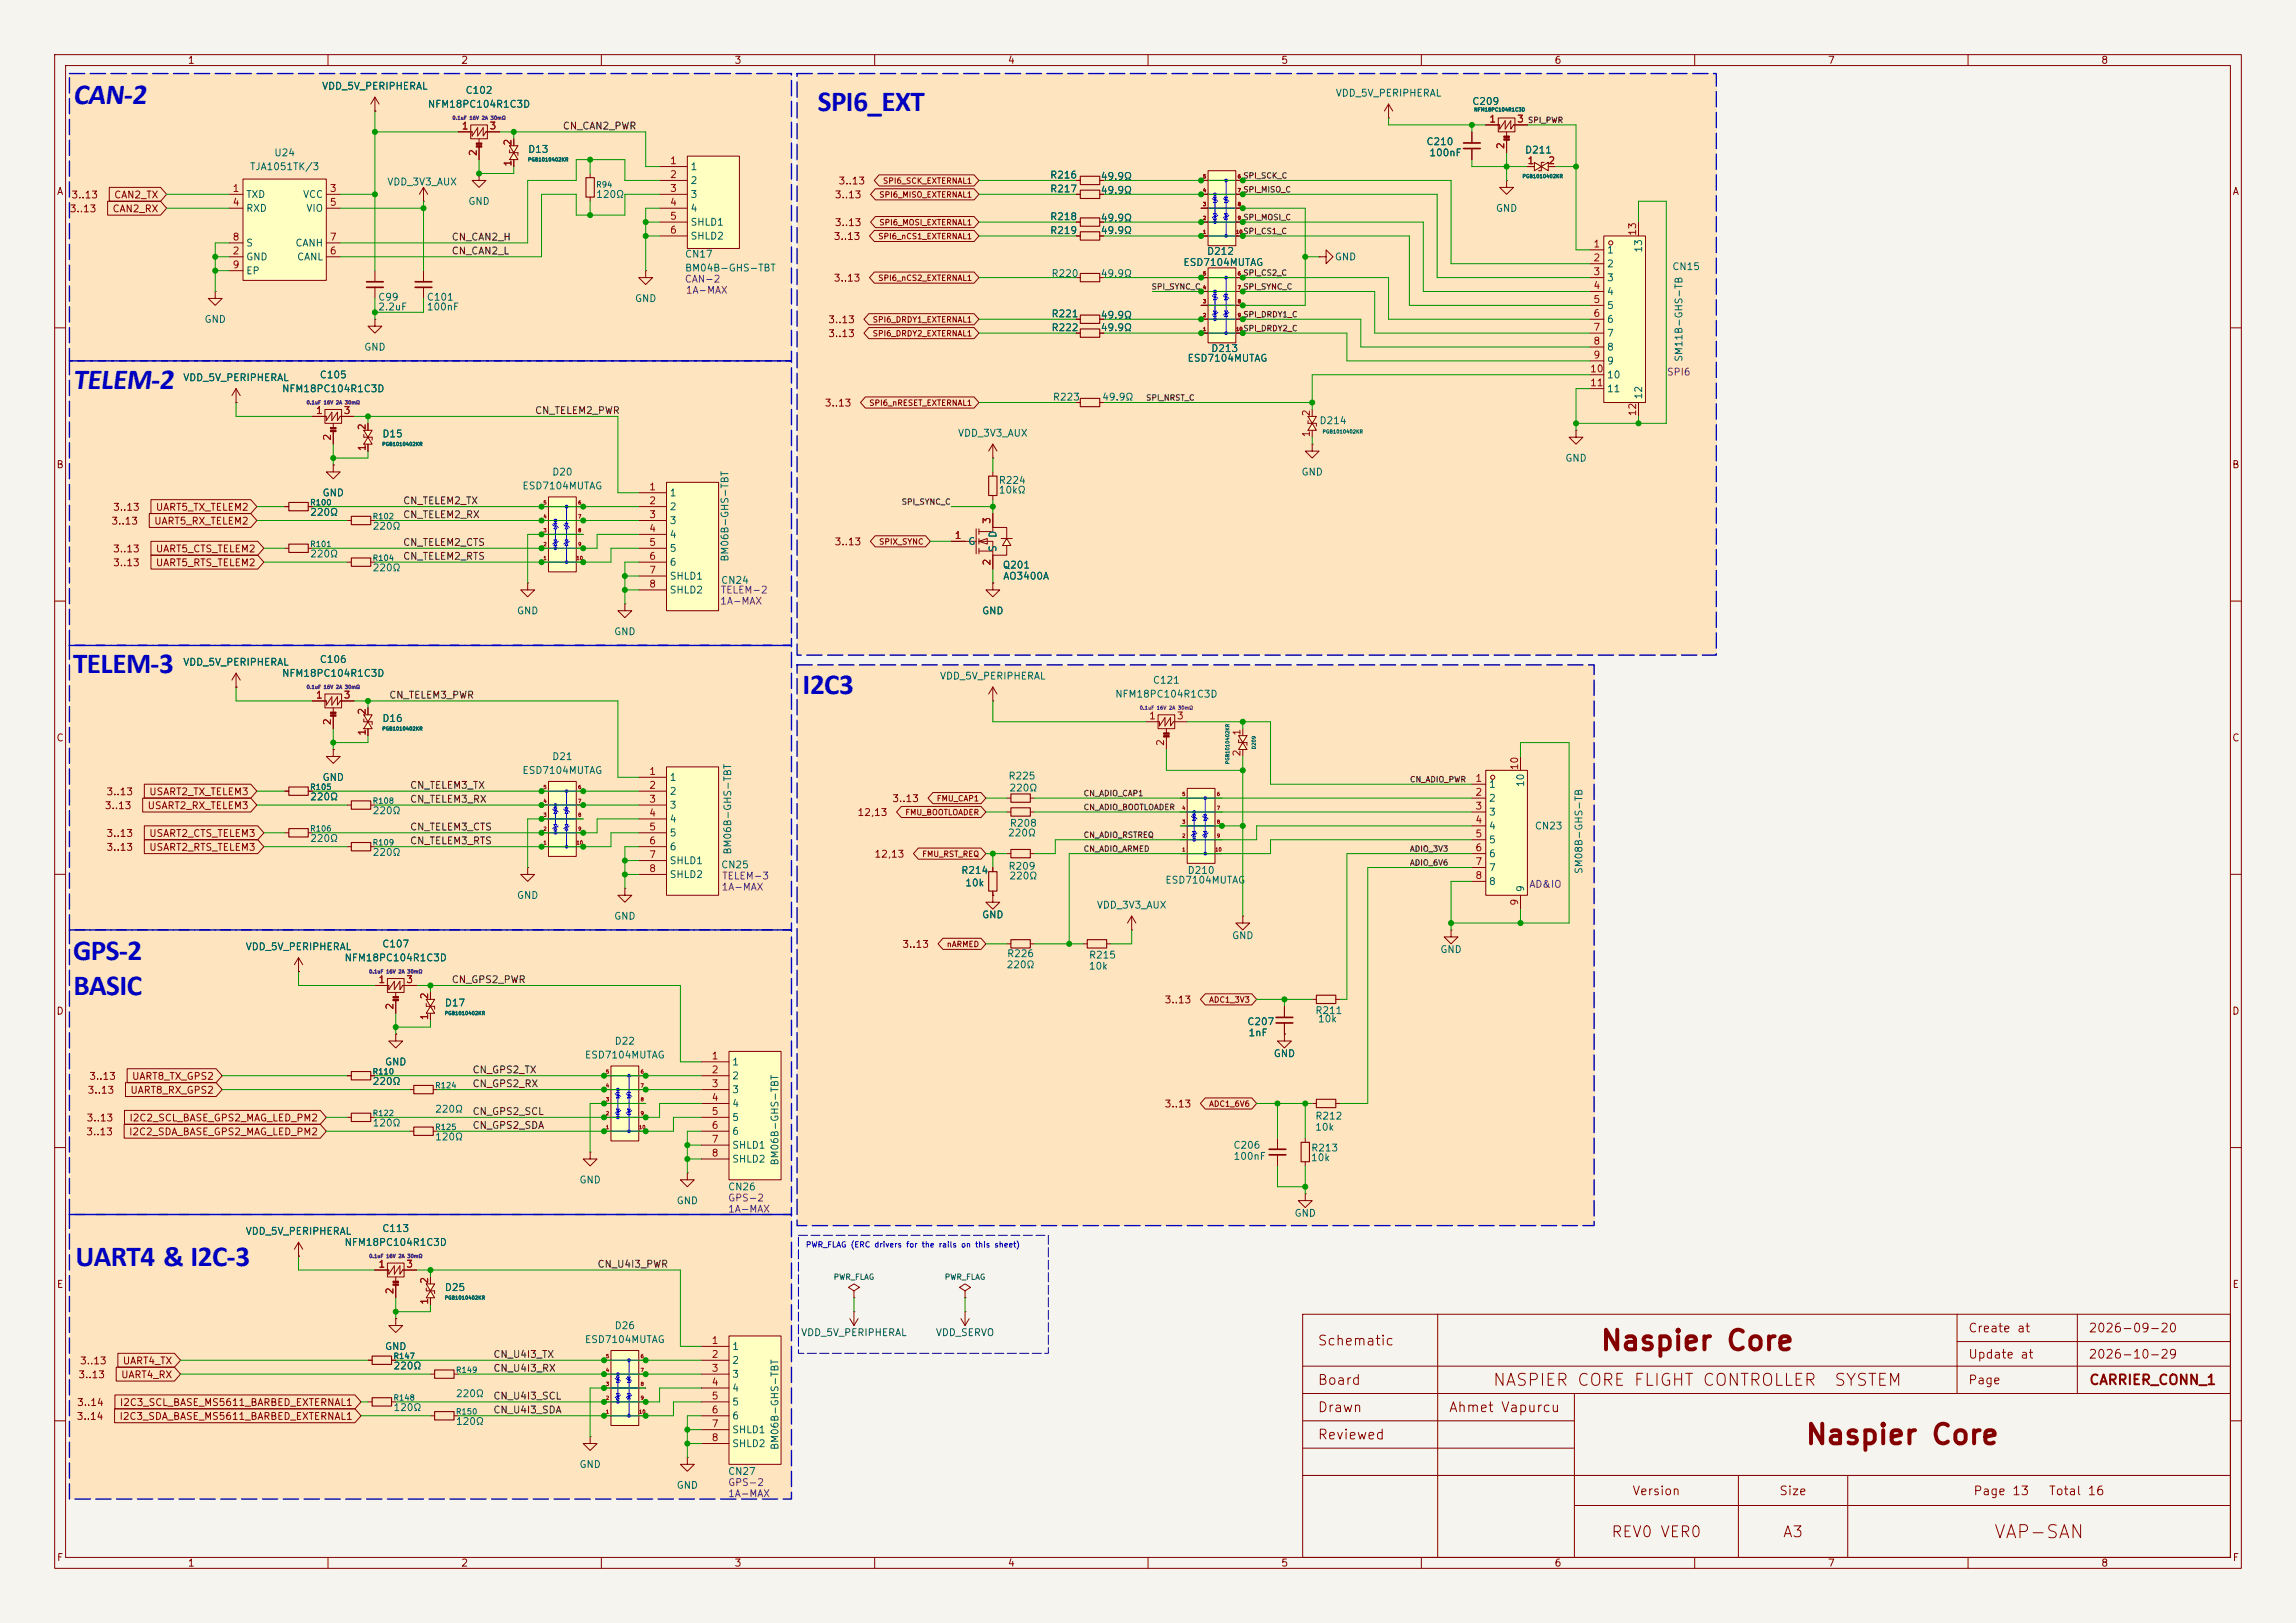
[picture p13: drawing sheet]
<svg xmlns="http://www.w3.org/2000/svg" width="420mm" height="297mm" viewBox="0 0 420 297" stroke-linecap="round" stroke-linejoin="round" font-family="sans-serif">
<defs><g id="words">
<g font-size="5.3" fill="#0000c2">
<text x="13.4" y="19.1">CAN-2</text>
<text x="149.6" y="20.3">SPI6_EXT</text>
<text x="13.4" y="71.1">TELEM-2</text>
<text x="13.4" y="123.2">TELEM-3</text>
<text x="146.8" y="127">I2C3</text>
<text x="13.4" y="175.6">GPS-2</text>
<text x="13.4" y="182">BASIC</text>
<text x="13.8" y="231.7">UART4 &amp; I2C-3</text>
</g>
<g font-size="3.6" fill="#840000">
<text x="292.6" y="248">Naspier Core</text>
<text x="330.1" y="265.2">Naspier Core</text>
</g>
<text font-size="2.4" fill="#840000" x="364.6" y="282.1">VAP-SAN</text>
<g font-size="2.2" fill="#840000">
<text x="272.9" y="254.2">NASPIER CORE FLIGHT CONTROLLER</text>
<text x="335.4" y="254.2">SYSTEM</text>
</g>
<g font-size="2" fill="#840000">
<text x="294.6" y="281.8">REV0 VER0</text>
<text x="326" y="281.8">A3</text>
</g>
<g font-size="1.8" fill="#840000">
<text x="240.9" y="246.7">Schematic</text>
<text x="240.9" y="253.9">Board</text>
<text x="382" y="253.9">CARRIER_CONN_1</text>
<text x="240.9" y="258.9">Drawn</text>
<text x="240.9" y="263.9">Reviewed</text>
<text x="264.9" y="258.9">Ahmet Vapurcu</text>
</g>
<g font-size="1.6" fill="#840000">
<text x="359.9" y="244.2">Create at</text>
<text x="381.9" y="244.2">2026-09-20</text>
<text x="359.9" y="249">Update at</text>
<text x="381.9" y="249">2026-10-29</text>
<text x="359.9" y="253.7">Page</text>
<text x="298.5" y="274">Version</text>
<text x="325.4" y="274">Size</text>
<text x="360.9" y="274">Page 13</text>
<text x="374.7" y="274">Total 16</text>
</g>
<g font-size="1.3" fill="#840000">
<text x="34.3" y="12">1</text>
<text x="84.3" y="12">2</text>
<text x="134.3" y="12">3</text>
<text x="184.3" y="12">4</text>
<text x="234.3" y="12">5</text>
<text x="284.3" y="12">6</text>
<text x="334.3" y="12">7</text>
<text x="384.3" y="12">8</text>
<text x="10.3" y="36">A</text>
<text x="153.3" y="34.1">3..13</text>
<text x="408.3" y="36">A</text>
<text x="12.7" y="39.2">3..13</text>
<text x="13" y="36.6">3..13</text>
<text x="20.5" y="39.2">CAN2_RX</text>
<text x="20.8" y="36.6">CAN2_TX</text>
<text x="152.6" y="41.7">3..13</text>
<text x="152.6" y="36.6">3..13</text>
<text x="152.4" y="44.2">3..13</text>
<text x="152.4" y="51.8">3..13</text>
<text x="151.4" y="59.5">3..13</text>
<text x="151.4" y="62">3..13</text>
<text x="150.8" y="74.7">3..13</text>
<text x="10.2" y="86">B</text>
<text x="408.2" y="86">B</text>
<text x="20.6" y="93.8">3..13</text>
<text x="28.4" y="93.8">UART5_TX_TELEM2</text>
<text x="20.3" y="96.3">3..13</text>
<text x="20.6" y="101.4">3..13</text>
<text x="28.1" y="96.3">UART5_RX_TELEM2</text>
<text x="28.4" y="101.4">UART5_CTS_TELEM2</text>
<text x="152.6" y="100.1">3..13</text>
<text x="20.6" y="103.9">3..13</text>
<text x="28.4" y="103.9">UART5_RTS_TELEM2</text>
<text x="10.2" y="136">C</text>
<text x="408.2" y="136">C</text>
<text x="19.1" y="148.4">3..13</text>
<text x="19.4" y="145.8">3..13</text>
<text x="26.9" y="148.4">USART2_RX_TELEM3</text>
<text x="27.2" y="145.8">USART2_TX_TELEM3</text>
<text x="156.8" y="149.6">12,13</text>
<text x="163.1" y="147.1">3..13</text>
<text x="19.4" y="156">3..13</text>
<text x="19.4" y="153.5">3..13</text>
<text x="27.2" y="156">USART2_RTS_TELEM3</text>
<text x="27.2" y="153.5">USART2_CTS_TELEM3</text>
<text x="159.8" y="157.2">12,13</text>
<text x="165" y="173.8">3..13</text>
<text x="10.2" y="186">D</text>
<text x="212.9" y="183.9">3..13</text>
<text x="408.2" y="186">D</text>
<text x="16.2" y="197.9">3..13</text>
<text x="24" y="197.9">UART8_TX_GPS2</text>
<text x="15.9" y="200.4">3..13</text>
<text x="23.7" y="200.4">UART8_RX_GPS2</text>
<text x="212.9" y="203">3..13</text>
<text x="15.7" y="208.1">3..13</text>
<text x="15.7" y="205.5">3..13</text>
<text x="23.5" y="208.1">I2C2_SDA_BASE_GPS2_MAG_LED_PM2</text>
<text x="23.6" y="205.5">I2C2_SCL_BASE_GPS2_MAG_LED_PM2</text>
<text x="10.3" y="236">E</text>
<text x="408.3" y="236">E</text>
<text x="14.5" y="250">3..13</text>
<text x="22.4" y="250">UART4_TX</text>
<text x="14" y="257.6">3..14</text>
<text x="14.2" y="252.5">3..13</text>
<text x="21.8" y="257.6">I2C3_SCL_BASE_MS5611_BARBED_EXTERNAL1</text>
<text x="22.1" y="252.5">UART4_RX</text>
<text x="13.9" y="260.1">3..14</text>
<text x="21.7" y="260.1">I2C3_SDA_BASE_MS5611_BARBED_EXTERNAL1</text>
<text x="10.3" y="286">F</text>
<text x="34.3" y="287">1</text>
<text x="84.3" y="287">2</text>
<text x="134.3" y="287">3</text>
<text x="184.3" y="287">4</text>
<text x="234.3" y="287">5</text>
<text x="284.3" y="287">6</text>
<text x="334.3" y="287">7</text>
<text x="384.3" y="287">8</text>
<text x="408.3" y="286">F</text>
</g>
<g font-size="1.3" fill="#006464">
<text x="58.8" y="16.7">VDD_5V_PERIPHERAL</text>
<text x="85.1" y="17.5">C102</text>
<text x="244.2" y="18">VDD_5V_PERIPHERAL</text>
<text x="78.2" y="20">NFM18PC104R1C3D</text>
<text x="269.2" y="19.5">C209</text>
<text x="50.1" y="28.9">U24</text>
<text x="96.5" y="28.3">D13</text>
<text x="260.8" y="26.9">C210</text>
<text x="261.4" y="28.9">100nF</text>
<text x="278.9" y="28.4">D211</text>
<text x="45.6" y="31.4">TJA1051TK/3</text>
<text x="70.7" y="34.2">VDD_3V3_AUX</text>
<text x="126.2" y="31.4">1</text>
<text x="126.2" y="34">2</text>
<text x="192" y="33">R216</text>
<text x="192" y="35.5">R217</text>
<text x="201.2" y="33.2">49.9Ω</text>
<text x="201.2" y="35.8">49.9Ω</text>
<text x="44.9" y="36.5">TXD</text>
<text x="44.9" y="39.1">RXD</text>
<text x="55.3" y="36.5">VCC</text>
<text x="55.9" y="39.1">VIO</text>
<text x="85.6" y="37.8">GND</text>
<text x="109" y="36.5">120Ω</text>
<text x="126.2" y="36.5">3</text>
<text x="126.2" y="39.1">4</text>
<text x="126.2" y="41.6">SHLD1</text>
<text x="192" y="40.6">R218</text>
<text x="201.2" y="40.8">49.9Ω</text>
<text x="273.5" y="39.1">GND</text>
<text x="44.9" y="48">GND</text>
<text x="44.9" y="45.4">S</text>
<text x="53.9" y="45.4">CANH</text>
<text x="54.2" y="48">CANL</text>
<text x="125.2" y="47.4">CN17</text>
<text x="126.2" y="44.1">SHLD2</text>
<text x="192" y="43.1">R219</text>
<text x="201.2" y="43.1">49.9Ω</text>
<text x="220.7" y="46.9">D212</text>
<text x="244.1" y="48">GND</text>
<text x="293.9" y="46.7">1</text>
<text x="300.7" y="46.3" transform="rotate(-90 300.7 46.3)">13</text>
<text x="44.9" y="50.5">EP</text>
<text x="125.2" y="50">BM04B-GHS-TBT</text>
<text x="192.2" y="51">R220</text>
<text x="201.2" y="51">49.9Ω</text>
<text x="216.4" y="49">ESD7104MUTAG</text>
<text x="293.9" y="49.2">2</text>
<text x="293.9" y="51.8">3</text>
<text x="305.8" y="49.7">CN15</text>
<text x="37.3" y="59.4">GND</text>
<text x="69.1" y="55.3">C99</text>
<text x="69.1" y="57.1">2.2uF</text>
<text x="78" y="55.3">C101</text>
<text x="78" y="57.1">100nF</text>
<text x="116" y="55.6">GND</text>
<text x="192.2" y="58.4">R221</text>
<text x="201.2" y="58.6">49.9Ω</text>
<text x="293.9" y="54.3">4</text>
<text x="293.9" y="56.8">5</text>
<text x="293.9" y="59.4">6</text>
<text x="66.5" y="64.5">GND</text>
<text x="192.2" y="60.9">R222</text>
<text x="201.2" y="60.9">49.9Ω</text>
<text x="221.5" y="64.7">D213</text>
<text x="293.9" y="61.9">7</text>
<text x="293.9" y="64.5">8</text>
<text x="33.4" y="70.1">VDD_5V_PERIPHERAL</text>
<text x="58.4" y="69.5">C105</text>
<text x="217.1" y="66.5">ESD7104MUTAG</text>
<text x="293.9" y="67">9</text>
<text x="293.9" y="69.5">10</text>
<text x="308" y="66.3" transform="rotate(-90 308 66.3)">SM11B-GHS-TB</text>
<text x="51.5" y="72.1">NFM18PC104R1C3D</text>
<text x="192.5" y="73.6">R223</text>
<text x="201.5" y="73.6">49.9Ω</text>
<text x="241.3" y="77.9">D214</text>
<text x="293.9" y="72.1">11</text>
<text x="300.7" y="73.2" transform="rotate(-90 300.7 73.2)">12</text>
<text x="69.8" y="80.3">D15</text>
<text x="175.1" y="80.2">VDD_3V3_AUX</text>
<text x="95.5" y="89.9">ESD7104MUTAG</text>
<text x="100.9" y="87.3">D20</text>
<text x="182.6" y="88.8">R224</text>
<text x="238" y="87.3">GND</text>
<text x="286.2" y="84.8">GND</text>
<text x="56.6" y="94.7">220Ω</text>
<text x="58.9" y="91.1">GND</text>
<text x="122.4" y="91.1">1</text>
<text x="122.4" y="93.7">2</text>
<text x="182.6" y="90.6">10kΩ</text>
<text x="68.1" y="97.2">220Ω</text>
<text x="122.4" y="96.2">3</text>
<text x="122.4" y="98.8">4</text>
<text x="122.4" y="101.3">5</text>
<text x="177" y="100">G</text>
<text x="182.6" y="101.1" transform="rotate(-90 182.6 101.1)">S</text>
<text x="182.6" y="98.5" transform="rotate(-90 182.6 98.5)">D</text>
<text x="56.6" y="102.3">220Ω</text>
<text x="68.1" y="104.8">220Ω</text>
<text x="122.4" y="103.8">6</text>
<text x="122.4" y="106.4">SHLD1</text>
<text x="131.8" y="107.1">CN24</text>
<text x="133.6" y="102.9" transform="rotate(-90 133.6 102.9)">BM06B-GHS-TBT</text>
<text x="183.3" y="104.3">Q201</text>
<text x="183.4" y="106.4">AO3400A</text>
<text x="94.5" y="112.7">GND</text>
<text x="122.4" y="108.9">SHLD2</text>
<text x="179.5" y="112.7">GND</text>
<text x="112.2" y="116.5">GND</text>
<text x="33.4" y="122.1">VDD_5V_PERIPHERAL</text>
<text x="51.5" y="124.2">NFM18PC104R1C3D</text>
<text x="58.4" y="121.6">C106</text>
<text x="171.8" y="124.7">VDD_5V_PERIPHERAL</text>
<text x="210.8" y="125.4">C121</text>
<text x="203.9" y="128">NFM18PC104R1C3D</text>
<text x="69.8" y="132.4">D16</text>
<text x="58.9" y="143.2">GND</text>
<text x="95.5" y="141.9">ESD7104MUTAG</text>
<text x="100.9" y="139.4">D21</text>
<text x="122.4" y="143.2">1</text>
<text x="184.4" y="142.9">R225</text>
<text x="56.6" y="146.8">220Ω</text>
<text x="68.1" y="149.3">220Ω</text>
<text x="122.4" y="145.7">2</text>
<text x="122.4" y="148.3">3</text>
<text x="184.5" y="145.1">220Ω</text>
<text x="272.3" y="144.5">1</text>
<text x="272.3" y="147">2</text>
<text x="272.3" y="149.6">3</text>
<text x="279.1" y="144.1" transform="rotate(-90 279.1 144.1)">10</text>
<text x="56.6" y="154.4">220Ω</text>
<text x="122.4" y="150.8">4</text>
<text x="122.4" y="153.4">5</text>
<text x="122.4" y="155.9">6</text>
<text x="184.3" y="153.4">220Ω</text>
<text x="184.6" y="151.6">R208</text>
<text x="272.3" y="152.1">4</text>
<text x="272.3" y="154.6">5</text>
<text x="280.7" y="152.1">CN23</text>
<text x="68.1" y="156.9">220Ω</text>
<text x="122.4" y="158.4">SHLD1</text>
<text x="122.4" y="161">SHLD2</text>
<text x="131.8" y="159.2">CN25</text>
<text x="134.1" y="156.5" transform="rotate(-90 134.1 156.5)">BM06B-GHS-TBT</text>
<text x="175.7" y="160.2">R214</text>
<text x="184.4" y="159.5">R209</text>
<text x="184.5" y="161.2">220Ω</text>
<text x="213.1" y="162">ESD7104MUTAG</text>
<text x="217.1" y="160.2">D210</text>
<text x="272.3" y="157.2">6</text>
<text x="272.3" y="159.7">7</text>
<text x="289.8" y="160" transform="rotate(-90 289.8 160)">SM08B-GHS-TB</text>
<text x="94.5" y="164.8">GND</text>
<text x="176.5" y="162.5">10k</text>
<text x="200.5" y="166.6">VDD_3V3_AUX</text>
<text x="272.3" y="162.3">8</text>
<text x="279.1" y="163.3" transform="rotate(-90 279.1 163.3)">9</text>
<text x="69.8" y="173.7">C107</text>
<text x="112.2" y="168.6">GND</text>
<text x="179.5" y="168.3">GND</text>
<text x="225.3" y="172.2">GND</text>
<text x="44.8" y="174.2">VDD_5V_PERIPHERAL</text>
<text x="62.9" y="176.2">NFM18PC104R1C3D</text>
<text x="184" y="177.5">220Ω</text>
<text x="184.1" y="175.5">R226</text>
<text x="199.1" y="177.7">10k</text>
<text x="199.1" y="175.7">R215</text>
<text x="263.4" y="174.7">GND</text>
<text x="81.3" y="184.5">D17</text>
<text x="240.5" y="185.9">R211</text>
<text x="112.3" y="191.5">D22</text>
<text x="228.1" y="187.9">C207</text>
<text x="228.3" y="189.9">1nF</text>
<text x="241" y="187.4">10k</text>
<text x="70.3" y="195.3">GND</text>
<text x="106.9" y="194">ESD7104MUTAG</text>
<text x="133.8" y="195.3">1</text>
<text x="133.8" y="197.8">2</text>
<text x="232.9" y="193.7">GND</text>
<text x="68.1" y="198.8">220Ω</text>
<text x="79.5" y="203.9">220Ω</text>
<text x="133.8" y="200.4">3</text>
<text x="133.8" y="202.9">4</text>
<text x="68.1" y="206.4">120Ω</text>
<text x="79.5" y="209">120Ω</text>
<text x="133.8" y="205.4">5</text>
<text x="133.8" y="208">6</text>
<text x="240.5" y="207.2">10k</text>
<text x="240.5" y="205.2">R212</text>
<text x="133.8" y="210.5">SHLD1</text>
<text x="133.8" y="213.1">SHLD2</text>
<text x="142.7" y="213.4" transform="rotate(-90 142.7 213.4)">BM06B-GHS-TBT</text>
<text x="225.5" y="210.5">C206</text>
<text x="225.5" y="212.5">100nF</text>
<text x="239.7" y="212.8">10k</text>
<text x="239.7" y="211">R213</text>
<text x="105.9" y="216.9">GND</text>
<text x="123.7" y="220.7">GND</text>
<text x="133.1" y="218.1">CN26</text>
<text x="44.8" y="226.3">VDD_5V_PERIPHERAL</text>
<text x="69.8" y="225.8">C113</text>
<text x="236.7" y="223">GND</text>
<text x="62.9" y="228.3">NFM18PC104R1C3D</text>
<text x="81.3" y="236.5">D25</text>
<text x="112.3" y="243.5">D26</text>
<text x="146.4" y="244.8">VDD_5V_PERIPHERAL</text>
<text x="171.1" y="244.8">VDD_SERVO</text>
<text x="70.3" y="247.3">GND</text>
<text x="71.9" y="250.9">220Ω</text>
<text x="106.9" y="246.1">ESD7104MUTAG</text>
<text x="133.8" y="247.3">1</text>
<text x="133.8" y="249.9">2</text>
<text x="83.3" y="256">220Ω</text>
<text x="133.8" y="252.4">3</text>
<text x="133.8" y="255">4</text>
<text x="133.8" y="257.5">5</text>
<text x="71.9" y="258.5">120Ω</text>
<text x="83.3" y="261.1">120Ω</text>
<text x="133.8" y="260">6</text>
<text x="133.8" y="262.6">SHLD1</text>
<text x="105.9" y="268.9">GND</text>
<text x="133.8" y="265.1">SHLD2</text>
<text x="142.7" y="265.4" transform="rotate(-90 142.7 265.4)">BM06B-GHS-TBT</text>
<text x="123.7" y="272.7">GND</text>
<text x="133.1" y="270.2">CN27</text>
</g>
<g font-size="1.3" fill="#a90000">
<text x="84.4" y="24">1</text>
<text x="89.4" y="24">3</text>
<text x="272.3" y="22.7">1</text>
<text x="277.4" y="22.7">3</text>
<text x="87.5" y="28.7" transform="rotate(-90 87.5 28.7)">2</text>
<text x="93.8" y="26.8" transform="rotate(-90 93.8 26.8)">2</text>
<text x="275.5" y="27.4" transform="rotate(-90 275.5 27.4)">2</text>
<text x="42.4" y="35.4">1</text>
<text x="60.2" y="35.4">3</text>
<text x="93.8" y="30.6" transform="rotate(-90 93.8 30.6)">1</text>
<text x="122.5" y="30.3">1</text>
<text x="122.5" y="32.9">2</text>
<text x="122.5" y="35.4">3</text>
<text x="279.3" y="30.3">1</text>
<text x="283.1" y="30.3">2</text>
<text x="42.4" y="38">4</text>
<text x="60.2" y="38">5</text>
<text x="122.5" y="38">4</text>
<text x="122.5" y="40.5">5</text>
<text x="42.4" y="46.9">2</text>
<text x="42.4" y="44.3">8</text>
<text x="60.2" y="46.9">6</text>
<text x="60.2" y="44.3">7</text>
<text x="122.5" y="43">6</text>
<text x="291.4" y="45.6">1</text>
<text x="299.6" y="43.2" transform="rotate(-90 299.6 43.2)">13</text>
<text x="42.4" y="49.4">9</text>
<text x="291.4" y="48.1">2</text>
<text x="291.4" y="50.7">3</text>
<text x="291.4" y="53.2">4</text>
<text x="291.4" y="55.7">5</text>
<text x="291.4" y="58.3">6</text>
<text x="291.4" y="60.8">7</text>
<text x="291.4" y="63.4">8</text>
<text x="291.4" y="65.9">9</text>
<text x="290.8" y="68.4">10</text>
<text x="290.8" y="71">11</text>
<text x="57.7" y="76.1">1</text>
<text x="62.8" y="76.1">3</text>
<text x="239.9" y="76.3" transform="rotate(-90 239.9 76.3)">2</text>
<text x="299.6" y="76.3" transform="rotate(-90 299.6 76.3)">12</text>
<text x="60.8" y="80.7" transform="rotate(-90 60.8 80.7)">2</text>
<text x="67.2" y="82.6" transform="rotate(-90 67.2 82.6)">1</text>
<text x="67.2" y="78.8" transform="rotate(-90 67.2 78.8)">2</text>
<text x="239.9" y="80.1" transform="rotate(-90 239.9 80.1)">1</text>
<text x="118.6" y="90">1</text>
<text x="118.6" y="92.6">2</text>
<text x="118.6" y="95.1">3</text>
<text x="181.5" y="96" transform="rotate(-90 181.5 96)">3</text>
<text x="118.6" y="97.7">4</text>
<text x="118.6" y="100.2">5</text>
<text x="174.5" y="98.9">1</text>
<text x="118.6" y="102.7">6</text>
<text x="118.6" y="105.3">7</text>
<text x="118.6" y="107.8">8</text>
<text x="181.5" y="103.6" transform="rotate(-90 181.5 103.6)">2</text>
<text x="57.7" y="128.1">1</text>
<text x="62.8" y="128.1">3</text>
<text x="67.2" y="130.9" transform="rotate(-90 67.2 130.9)">2</text>
<text x="210.1" y="131.9">1</text>
<text x="215.2" y="131.9">3</text>
<text x="60.8" y="132.8" transform="rotate(-90 60.8 132.8)">2</text>
<text x="67.2" y="134.7" transform="rotate(-90 67.2 134.7)">1</text>
<text x="213.2" y="136.6" transform="rotate(-90 213.2 136.6)">2</text>
<text x="227.2" y="134.7" transform="rotate(-90 227.2 134.7)">1</text>
<text x="118.6" y="142.1">1</text>
<text x="227.2" y="138.5" transform="rotate(-90 227.2 138.5)">2</text>
<text x="269.8" y="143.4">1</text>
<text x="278" y="141" transform="rotate(-90 278 141)">10</text>
<text x="118.6" y="144.6">2</text>
<text x="118.6" y="147.2">3</text>
<text x="118.6" y="149.7">4</text>
<text x="269.8" y="145.9">2</text>
<text x="269.8" y="148.5">3</text>
<text x="118.6" y="152.3">5</text>
<text x="118.6" y="154.8">6</text>
<text x="269.8" y="151">4</text>
<text x="269.8" y="153.5">5</text>
<text x="118.6" y="157.3">7</text>
<text x="118.6" y="159.9">8</text>
<text x="269.8" y="156.1">6</text>
<text x="269.8" y="158.6">7</text>
<text x="269.8" y="161.2">8</text>
<text x="278" y="165.8" transform="rotate(-90 278 165.8)">9</text>
<text x="69.1" y="180.2">1</text>
<text x="72.3" y="184.9" transform="rotate(-90 72.3 184.9)">2</text>
<text x="74.2" y="180.2">3</text>
<text x="78.6" y="183" transform="rotate(-90 78.6 183)">2</text>
<text x="78.6" y="186.8" transform="rotate(-90 78.6 186.8)">1</text>
<text x="130.1" y="194.2">1</text>
<text x="130.1" y="196.7">2</text>
<text x="130.1" y="199.3">3</text>
<text x="130.1" y="201.8">4</text>
<text x="130.1" y="204.3">5</text>
<text x="130.1" y="206.9">6</text>
<text x="130.1" y="209.4">7</text>
<text x="130.1" y="212">8</text>
<text x="69.1" y="232.3">1</text>
<text x="74.2" y="232.3">3</text>
<text x="72.3" y="237" transform="rotate(-90 72.3 237)">2</text>
<text x="78.6" y="238.9" transform="rotate(-90 78.6 238.9)">1</text>
<text x="78.6" y="235" transform="rotate(-90 78.6 235)">2</text>
<text x="130.1" y="246.2">1</text>
<text x="130.1" y="248.8">2</text>
<text x="130.1" y="251.3">3</text>
<text x="130.1" y="253.9">4</text>
<text x="130.1" y="256.4">5</text>
<text x="130.1" y="258.9">6</text>
<text x="130.1" y="261.5">7</text>
<text x="130.1" y="264">8</text>
</g>
<g font-size="1.3" fill="#0f0f0f">
<text x="102.8" y="24">CN_CAN2_PWR</text>
<text x="82.5" y="44.3">CN_CAN2_H</text>
<text x="82.5" y="46.9">CN_CAN2_L</text>
<text x="97.8" y="76.1">CN_TELEM2_PWR</text>
<text x="73.6" y="95.1">CN_TELEM2_RX</text>
<text x="73.6" y="92.6">CN_TELEM2_TX</text>
<text x="73.6" y="100.2">CN_TELEM2_CTS</text>
<text x="73.6" y="102.7">CN_TELEM2_RTS</text>
<text x="71.1" y="128.1">CN_TELEM3_PWR</text>
<text x="74.9" y="144.7">CN_TELEM3_TX</text>
<text x="74.9" y="147.2">CN_TELEM3_RX</text>
<text x="74.9" y="154.8">CN_TELEM3_RTS</text>
<text x="74.9" y="152.3">CN_TELEM3_CTS</text>
<text x="82.5" y="180.2">CN_GPS2_PWR</text>
<text x="86.3" y="196.7">CN_GPS2_TX</text>
<text x="86.3" y="199.3">CN_GPS2_RX</text>
<text x="86.3" y="206.9">CN_GPS2_SDA</text>
<text x="86.3" y="204.3">CN_GPS2_SCL</text>
<text x="109.2" y="232.3">CN_U4I3_PWR</text>
<text x="90.1" y="251.3">CN_U4I3_RX</text>
<text x="90.1" y="248.8">CN_U4I3_TX</text>
<text x="90.1" y="256.4">CN_U4I3_SCL</text>
<text x="90.1" y="259">CN_U4I3_SDA</text>
</g>
<g font-size="1.3" fill="#840084">
<text x="125.2" y="52">CAN-2</text>
<text x="125.3" y="54">1A-MAX</text>
<text x="304.8" y="69">SPI6</text>
<text x="131.6" y="110.9">1A-MAX</text>
<text x="131.8" y="108.9">TELEM-2</text>
<text x="132" y="161.2">TELEM-3</text>
<text x="131.9" y="163.3">1A-MAX</text>
<text x="279.6" y="162.8">AD&amp;IO</text>
<text x="133.1" y="220.2">GPS-2</text>
<text x="133.1" y="222.2">1A-MAX</text>
<text x="133.1" y="272.2">GPS-2</text>
<text x="133.1" y="274.3">1A-MAX</text>
</g>
<g font-size="1" fill="#0f0f0f">
<text x="279.4" y="22.8">SPI_PWR</text>
<text x="227.3" y="35.5">SPI_MISO_C</text>
<text x="227.3" y="32.9">SPI_SCK_C</text>
<text x="227.3" y="40.5">SPI_MOSI_C</text>
<text x="227.3" y="43.1">SPI_CS1_C</text>
<text x="210.6" y="53.2">SPI_SYNC_C</text>
<text x="227.3" y="53.2">SPI_SYNC_C</text>
<text x="227.3" y="50.7">SPI_CS2_C</text>
<text x="227.3" y="58.3">SPI_DRDY1_C</text>
<text x="227.3" y="60.9">SPI_DRDY2_C</text>
<text x="209.5" y="73.6">SPI_NRST_C</text>
<text x="164.8" y="92.6">SPI_SYNC_C</text>
<text x="257.8" y="143.4">CN_ADIO_PWR</text>
<text x="198.1" y="145.9">CN_ADIO_CAP1</text>
<text x="198.1" y="148.5">CN_ADIO_BOOTLOADER</text>
<text x="198.1" y="153.6">CN_ADIO_RSTREQ</text>
<text x="198.1" y="156.1">CN_ADIO_ARMED</text>
<text x="257.8" y="156.1">ADIO_3V3</text>
<text x="257.8" y="158.6">ADIO_6V6</text>
</g>
<g font-size="1" fill="#006464">
<text x="109" y="34.6">R94</text>
<text x="56.6" y="92.7">R100</text>
<text x="68.1" y="95.3">R102</text>
<text x="56.6" y="100.3">R101</text>
<text x="68.1" y="102.9">R104</text>
<text x="56.6" y="144.8">R105</text>
<text x="68.1" y="147.3">R108</text>
<text x="56.6" y="152.4">R106</text>
<text x="68.1" y="154.9">R109</text>
<text x="68.1" y="196.9">R110</text>
<text x="79.5" y="199.4">R124</text>
<text x="68.1" y="204.5">R122</text>
<text x="79.5" y="207">R125</text>
<text x="152.4" y="234.4">PWR_FLAG</text>
<text x="172.7" y="234.4">PWR_FLAG</text>
<text x="71.9" y="248.9">R147</text>
<text x="83.3" y="251.5">R149</text>
<text x="71.9" y="256.5">R148</text>
<text x="83.3" y="259.1">R150</text>
</g>
<g font-size="1" fill="#840000">
<text x="161.4" y="33.9">SPI6_SCK_EXTERNAL1</text>
<text x="160.7" y="41.5">SPI6_MOSI_EXTERNAL1</text>
<text x="160.7" y="36.4">SPI6_MISO_EXTERNAL1</text>
<text x="160.6" y="44">SPI6_nCS1_EXTERNAL1</text>
<text x="160.6" y="51.6">SPI6_nCS2_EXTERNAL1</text>
<text x="159.5" y="59.3">SPI6_DRDY1_EXTERNAL1</text>
<text x="159.5" y="61.8">SPI6_DRDY2_EXTERNAL1</text>
<text x="158.9" y="74.5">SPI6_nRESET_EXTERNAL1</text>
<text x="160.7" y="99.9">SPIX_SYNC</text>
<text x="165.5" y="149.4">FMU_BOOTLOADER</text>
<text x="171.3" y="146.9">FMU_CAP1</text>
<text x="168.6" y="157.1">FMU_RST_REQ</text>
<text x="173.1" y="173.6">nARMED</text>
<text x="221.1" y="183.7">ADC1_3V3</text>
<text x="221.1" y="202.8">ADC1_6V6</text>
</g>
<text font-size="1" fill="#0000c2" x="147.3" y="228.5">PWR_FLAG (ERC drivers for the rails on this sheet)</text>
<g font-size=".6" fill="#840084">
<text x="82.7" y="22.1">0.1uF 16V 2A 30mΩ</text>
<text x="56" y="74.1">0.1uF 16V 2A 30mΩ</text>
<text x="56" y="126.2">0.1uF 16V 2A 30mΩ</text>
<text x="208.4" y="130">0.1uF 16V 2A 30mΩ</text>
<text x="67.4" y="178.3">0.1uF 16V 2A 30mΩ</text>
<text x="67.4" y="230.3">0.1uF 16V 2A 30mΩ</text>
</g>
<g font-size=".6" fill="#006464">
<text x="269.6" y="20.5">NFM18PC104R1C3D</text>
<text x="96.5" y="29.7">PGB1010402KR</text>
<text x="278.4" y="32.7">PGB1010402KR</text>
<text x="69.8" y="81.8">PGB1010402KR</text>
<text x="241.9" y="79.5">PGB1010402KR</text>
<text x="69.8" y="133.8">PGB1010402KR</text>
<text x="229.8" y="137.2" transform="rotate(-90 229.8 137.2)">D209</text>
<text x="225" y="139.9" transform="rotate(-90 225 139.9)">PGB1010402KR</text>
<text x="81.3" y="185.9">PGB1010402KR</text>
<text x="81.3" y="238">PGB1010402KR</text>
</g>
<g font-size=".6" fill="#a90000">
<text x="220" y="35.3">4</text>
<text x="220" y="32.8">5</text>
<text x="226.3" y="32.8">6</text>
<text x="226.3" y="35.3">7</text>
<text x="220" y="40.4">2</text>
<text x="220" y="37.9">3</text>
<text x="226.3" y="37.9">8</text>
<text x="226.3" y="40.4">9</text>
<text x="220" y="42.9">1</text>
<text x="226" y="42.9">10</text>
<text x="220" y="53.1">4</text>
<text x="220" y="50.6">5</text>
<text x="226.3" y="50.6">6</text>
<text x="226.3" y="53.1">7</text>
<text x="220" y="58.2">2</text>
<text x="220" y="55.6">3</text>
<text x="226.3" y="55.6">8</text>
<text x="226.3" y="58.2">9</text>
<text x="220" y="60.7">1</text>
<text x="226" y="60.7">10</text>
<text x="99.3" y="95">4</text>
<text x="99.3" y="92.5">5</text>
<text x="105.7" y="92.5">6</text>
<text x="105.7" y="95">7</text>
<text x="99.3" y="100.1">2</text>
<text x="99.3" y="97.5">3</text>
<text x="105.7" y="97.5">8</text>
<text x="105.7" y="100.1">9</text>
<text x="99.3" y="102.6">1</text>
<text x="105.4" y="102.6">10</text>
<text x="99.3" y="149.6">3</text>
<text x="99.3" y="147.1">4</text>
<text x="99.3" y="144.5">5</text>
<text x="105.7" y="144.5">6</text>
<text x="105.7" y="147.1">7</text>
<text x="105.7" y="149.6">8</text>
<text x="216.2" y="148.3">4</text>
<text x="216.2" y="145.8">5</text>
<text x="222.5" y="145.8">6</text>
<text x="222.5" y="148.3">7</text>
<text x="99.3" y="154.7">1</text>
<text x="99.3" y="152.2">2</text>
<text x="105.4" y="154.7">10</text>
<text x="105.7" y="152.2">9</text>
<text x="216.2" y="156">1</text>
<text x="216.2" y="153.4">2</text>
<text x="216.2" y="150.9">3</text>
<text x="222.2" y="156">10</text>
<text x="222.5" y="150.9">8</text>
<text x="222.5" y="153.4">9</text>
<text x="110.8" y="196.6">5</text>
<text x="117.1" y="196.6">6</text>
<text x="110.8" y="201.7">3</text>
<text x="110.8" y="199.1">4</text>
<text x="117.1" y="199.1">7</text>
<text x="117.1" y="201.7">8</text>
<text x="110.8" y="206.8">1</text>
<text x="110.8" y="204.2">2</text>
<text x="116.8" y="206.8">10</text>
<text x="117.1" y="204.2">9</text>
<text x="110.8" y="251.2">4</text>
<text x="110.8" y="248.7">5</text>
<text x="117.1" y="248.7">6</text>
<text x="117.1" y="251.2">7</text>
<text x="110.8" y="256.3">2</text>
<text x="110.8" y="253.8">3</text>
<text x="117.1" y="253.8">8</text>
<text x="117.1" y="256.3">9</text>
<text x="110.8" y="258.8">1</text>
<text x="116.8" y="258.8">10</text>
</g>
</g></defs>
<path d="M0 0h420v297h-420z" fill="#f5f4ef" stroke="#f5f4ef" stroke-width=".18"/>
<g fill="none" stroke="#840000" stroke-width=".18">
<path d="M10 10h400v277h-400zM12 12h396v273h-396zM60 10v2M110 10v2M160 10v2M210 10v2M260 10v2M310 10v2M360 10v2M10 60h2M408 60h2M10 110h2"/>
<path d="M408 110h2M10 160h2M408 160h2M10 210h2M408 210h2M238.3 240.5h169.7v44.5h-169.7zM238.3 250h169.7M238.3 255h169.7M263 240.5v44.5M288 255v30M358 245.5h50M358 240.5v14.5"/>
<path d="M380 240.5v14.5M10 260h2M238.3 260h49.7M238.3 265h49.7M238.3 270h169.7M288 275.5h120M318 270v15M338 270v15M408 260h2M60 285v2M110 285v2M160 285v2"/>
<path d="M210 285v2M260 285v2M310 285v2M360 285v2"/>
</g>
<g fill="#ffe5bf">
<path d="M12.7 13.5h132.1v52.5h-132.1z"/>
<path d="M12.7 222.2h132.1v52.1h-132.1z"/>
<path d="M12.7 118.1h132.1v52.1h-132.1z"/>
<path d="M145.8 13.5h168.1v106.4h-168.1z"/>
<path d="M145.8 121.7h145.8v102.6h-145.8z"/>
<path d="M12.7 170.2h132.1v52h-132.1z"/>
<path d="M12.7 66h132.1v52.1h-132.1z"/>
</g>
<g fill="none" stroke="#840000" stroke-width=".18">
<path d="M77.5 36.8h.1M77.5 34.3l-.8 1.3M77.5 34.3l.7 1.3M77.5 34.3v2.5M87.6 31.8v1.2h1.3l-1.3 1.3-1.2-1.3h1.2M87.6 31.8h.1M39.4 53.3v1.3h1.2l-1.2 1.3-1.3-1.3h1.3M39.4 53.3h.1M68.6 58.4v1.3h1.2l-1.2 1.3-1.3-1.3h1.3M68.6 58.4h.1M70.9 179.1h3v2.5h-3zM68.6 180.3h2.5v.8l1-1.5v1.5l1.1-1.5v1.5l.5-.8h2.5"/>
<path d="M72.4 181.6v.8M72.4 182.9v2.5M156.2 236.2l1-.6-1-.7-1 .7 1 .6v1.3M156.2 237.5h.1M155.4 241.3l.8 1.3M156.2 240h.1M156.2 240v2.6M157 241.3l-.8 1.3"/>
</g>
<g fill="#840000" stroke="#840000" stroke-width=".18">
<path d="M71.9 182.4h1v.2h-1z"/>
<path d="M71.9 182.9h1v.2h-1z"/>
</g>
<path d="M293.4 43.2h7.6v30.5h-7.6z" fill="#ffffc2"/>
<g fill="none" stroke="#840000" stroke-width=".18">
<path d="M290.8 45.7h2.6M290.8 48.3h2.6M290.8 50.8h2.6M290.8 53.3h2.6M290.8 55.9h2.6M290.8 58.4h2.6M293.4 43.2h7.6v30.5h-7.6zM299.7 40.6v2.6M290.8 61h2.6M290.8 63.5h2.6M290.8 66h2.6M290.8 68.6h2.6"/>
<path d="M290.8 71.1h2.6M299.7 73.7v2.5"/>
<circle cx="294.6" cy="44.5" r=".38"/>
</g>
<g fill="#ffffc2">
<path d="M280.7 29.7l1.2 .8-1.2 .7z"/>
<path d="M281.9 30.5l1.3-.8v1.5z"/>
</g>
<path d="M279.4 30.5h1.3M280.7 29.7l1.2 .8-1.2 .7zM281.9 30.5l1.3-.8v1.5zM282.4 29.7h-.5v1.5h-.5M283.2 30.5h1.3M68.6 49.5v2.1M68.6 52.6v2" fill="none" stroke="#840000" stroke-width=".18"/>
<path d="M67.1 52.6h3M67.1 51.6h3" fill="none" stroke="#840000" stroke-width=".3"/>
<g fill="#ffffc2">
<path d="M67.3 80l.8 1.3h-1.6z"/>
<path d="M66.5 78.7h1.6l-.8 1.3z"/>
</g>
<path d="M66.5 78.7h1.6l-.8 1.3zM66.5 79.5v.5h1.6v.5M67.3 77.5v1.2M63.5 95.3h.8M67.3 80l.8 1.3h-1.6zM67.3 81.3v1.3M67.8 95.3h.8M52.1 100.3h.7M56.4 100.3h.7" fill="none" stroke="#840000" stroke-width=".18"/>
<path d="M52.8 99.6h3.6v1.5h-3.6zM64.3 94.5h3.5v1.5h-3.5z" fill="none" stroke="#840000" stroke-width=".2"/>
<path d="M121.9 88.3h9.5v23.5h-9.5z" fill="#ffffc2"/>
<path d="M116.8 90.2h5.1M116.8 92.7h5.1M116.8 95.3h5.1M116.8 97.8h5.1M121.9 88.3h9.5v23.5h-9.5zM116.8 100.3h5.1M116.8 102.9h5.1M116.8 105.4h5.1M116.8 108h5.1M176.5 236.2l1-.6-1-.7-1 .7 1 .6v1.3M176.5 237.5h.1" fill="none" stroke="#840000" stroke-width=".18"/>
<path d="M100.3 143h5.1v13.7h-5.1z" fill="#ffffc2"/>
<g fill="none" stroke="#840000" stroke-width=".18">
<path d="M275.6 33v1.3h1.3l-1.3 1.3-1.3-1.3h1.3M275.6 33h.1M99.1 154.9h1.2M99.1 152.4h1.2M99.1 149.9h1.2M99.1 147.3h1.2M99.1 144.8h1.2M100.3 143h5.1v13.7h-5.1zM105.4 154.9h1.3M105.4 152.4h1.3M105.4 149.9h1.3M105.4 147.3h1.3"/>
<path d="M105.4 144.8h1.3"/>
</g>
<path d="M101.1 148.1l.2 .2h.6l.2 .3M101.3 147.8h.6l-.3 .5zM101.3 150.9h.6l-.3 .5zM101.6 148.3l.3 .5h-.6zM101.6 151.4l.3 .5h-.6zM102.1 151.1l-.2 .3h-.6l-.2 .2M103.1 148.1l.3 .2h.5l.2 .3M103.4 147.8h.5l-.3 .5zM103.4 150.9h.5l-.3 .5zM103.6 148.3l.3 .5h-.5zM103.6 151.4l.3 .5h-.5zM104.1 151.1l-.2 .3h-.5l-.3 .2" fill="none" stroke="#1b06ff" stroke-width=".18"/>
<g fill="#1b06ff" stroke="#1b06ff" stroke-width=".18">
<path d="M100.3 144.8h5.1z"/>
<path d="M100.3 147.3h5.1z"/>
<path d="M100.3 149.9h4.9z"/>
<path d="M100.3 149.9h5.1z"/>
<path d="M100.3 152.4h5.1z"/>
<path d="M100.3 154.9h5.1z"/>
<path d="M101.6 147.3v.5z"/>
<path d="M101.6 148.8v1.1z"/>
<path d="M101.6 149.9v1z"/>
<path d="M101.6 151.9v.5z"/>
<path d="M103.6 144.8v3z"/>
<path d="M103.6 148.8v1.1z"/>
<path d="M103.6 149.9v1z"/>
<path d="M103.6 151.9v3z"/>
<circle cx="101.6" cy="147.3" r=".25"/>
<circle cx="101.6" cy="152.4" r=".25"/>
<circle cx="103.6" cy="144.8" r=".25"/>
<circle cx="103.6" cy="154.9" r=".25"/>
</g>
<path d="M221 31.2h5.1v13.8h-5.1z" fill="#ffffc2"/>
<path d="M219.7 38.1h1.3M219.7 35.6h1.3M219.7 33h1.3M221 31.2h5.1v13.8h-5.1zM226.1 38.1h1.2M226.1 35.6h1.2M226.1 33h1.2M219.7 43.2h1.3M219.7 40.6h1.3M226.1 43.2h1.2M226.1 40.6h1.2" fill="none" stroke="#840000" stroke-width=".18"/>
<path d="M221.7 36.3l.3 .3h.5l.3 .2M222 36.1h.5l-.3 .5zM222 39.1h.5l-.3 .5zM222.2 36.6l.3 .5h-.5zM222.2 39.6l.3 .5h-.5zM222.8 39.4l-.3 .2h-.5l-.3 .3M223.8 36.3l.2 .3h.5l.3 .2M224 36.1h.5l-.2 .5zM224 39.1h.5l-.2 .5zM224.3 36.6l.2 .5h-.5zM224.3 39.6l.2 .5h-.5zM224.8 39.4l-.3 .2h-.5l-.2 .3" fill="none" stroke="#1b06ff" stroke-width=".18"/>
<g fill="#1b06ff" stroke="#1b06ff" stroke-width=".18">
<path d="M221 33h5.1z"/>
<path d="M221 35.6h5.1z"/>
<path d="M221 38.1h4.8z"/>
<path d="M221 38.1h5.1z"/>
<path d="M221 40.6h5.1z"/>
<path d="M221 43.2h5.1z"/>
<path d="M222.2 35.6v.5z"/>
<path d="M222.2 37.1v1z"/>
<path d="M222.2 38.1v1z"/>
<path d="M222.2 40.1v.5z"/>
<path d="M224.3 33v3.1z"/>
<path d="M224.3 37.1v1z"/>
<path d="M224.3 38.1v1z"/>
<path d="M224.3 40.1v3.1z"/>
<circle cx="222.2" cy="35.6" r=".25"/>
<circle cx="222.2" cy="40.6" r=".25"/>
<circle cx="224.3" cy="33" r=".25"/>
<circle cx="224.3" cy="43.2" r=".25"/>
</g>
<path d="M111.8 195.1h5v13.7h-5z" fill="#ffffc2"/>
<path d="M110.5 199.4h1.3M110.5 196.9h1.3M111.8 195.1h5v13.7h-5zM116.8 199.4h1.3M116.8 196.9h1.3M110.5 207h1.3M110.5 204.5h1.3M110.5 201.9h1.3M116.8 207h1.3M116.8 204.5h1.3M116.8 201.9h1.3" fill="none" stroke="#840000" stroke-width=".18"/>
<path d="M112.8 199.9h.5l-.3 .5zM114.8 199.9h.5l-.2 .5zM112.5 200.2l.3 .2h.5l.2 .3M112.8 202.9h.5l-.3 .6zM113 200.4l.3 .5h-.5zM113 203.5l.3 .5h-.5zM113.5 203.2l-.2 .3h-.5l-.3 .2M114.6 200.2l.2 .2h.5l.3 .3M114.8 202.9h.5l-.2 .6zM115.1 200.4l.2 .5h-.5zM115.1 203.5l.2 .5h-.5zM115.6 203.2l-.3 .3h-.5l-.2 .2" fill="none" stroke="#1b06ff" stroke-width=".18"/>
<g fill="#1b06ff" stroke="#1b06ff" stroke-width=".18">
<path d="M111.8 196.9h5z"/>
<path d="M111.8 199.4h5z"/>
<path d="M111.8 201.9h4.8z"/>
<path d="M111.8 201.9h5z"/>
<path d="M111.8 204.5h5z"/>
<path d="M111.8 207h5z"/>
<path d="M113 199.4v.5z"/>
<path d="M113 200.9v1z"/>
<path d="M113 201.9v1z"/>
<path d="M113 204v.5z"/>
<path d="M115.1 196.9v3z"/>
<path d="M115.1 200.9v1z"/>
<path d="M115.1 201.9v1z"/>
<path d="M115.1 204v3z"/>
<circle cx="113" cy="199.4" r=".25"/>
<circle cx="113" cy="204.5" r=".25"/>
<circle cx="115.1" cy="196.8" r=".25"/>
<circle cx="115.1" cy="207" r=".25"/>
</g>
<path d="M133.3 192.4h9.6v23.5h-9.6z" fill="#ffffc2"/>
<g fill="none" stroke="#840000" stroke-width=".18">
<path d="M240 81.3v1.3h1.3l-1.3 1.2-1.2-1.2h1.2M240 81.3h.1M114.3 110.5v1.3h1.3l-1.3 1.2-1.3-1.2h1.3M114.3 110.5h.1M54.6 177.8h.1M54.6 175.3l-.8 1.2M54.6 175.3l.8 1.2M54.6 175.3v2.5M72.4 189.2v1.3h1.3l-1.3 1.3-1.3-1.3h1.3M72.4 189.2h.1M128.3 194.3h5M128.3 196.9h5"/>
<path d="M128.3 199.4h5M133.3 192.4h9.6v23.5h-9.6zM107.9 210.8v1.3h1.3l-1.3 1.3-1.2-1.3h1.2M107.9 210.8h.1M125.7 214.6v1.3h1.3l-1.3 1.3-1.2-1.3h1.2M125.7 214.6h.1M128.3 201.9h5M128.3 204.5h5M128.3 207h5M128.3 209.6h5M128.3 212.1h5"/>
</g>
<g fill="#ffffc2">
<path d="M78.7 184.2l.8 1.2h-1.5z"/>
<path d="M78 182.9h1.5l-.8 1.3z"/>
</g>
<g fill="none" stroke="#840000" stroke-width=".18">
<path d="M196.8 33h.8M201.2 33h.7M63.5 196.9h.8M67.8 196.9h.8M74.9 199.4h.8M78 182.9h1.5l-.8 1.3zM78 183.6v.6h1.5v.5M78.7 184.2l.8 1.2h-1.5zM78.7 181.6v1.3M78.7 185.4v1.3M79.2 199.4h.8M63.5 204.5h.8"/>
<path d="M67.8 204.5h.8M74.9 207h.8M79.2 207h.8"/>
</g>
<path d="M197.6 32.3h3.6v1.5h-3.6zM64.3 196.1h3.5v1.5h-3.5zM75.7 198.6h3.5v1.6h-3.5zM64.3 203.7h3.5v1.5h-3.5zM75.7 206.2h3.5v1.6h-3.5z" fill="none" stroke="#840000" stroke-width=".2"/>
<path d="M121.9 140.3h9.5v23.5h-9.5z" fill="#ffffc2"/>
<g fill="none" stroke="#840000" stroke-width=".18">
<path d="M96.5 158.8v1.2h1.3l-1.3 1.3-1.3-1.3h1.3M96.5 158.8h.1M116.8 142.2h5.1M116.8 144.8h5.1M116.8 147.3h5.1M116.8 149.9h5.1M116.8 152.4h5.1M116.8 154.9h5.1M116.8 157.5h5.1M121.9 140.3h9.5v23.5h-9.5zM116.8 160h5.1M54.6 229.9h.1"/>
<path d="M54.6 227.3l-.8 1.3M54.6 227.3l.8 1.3M54.6 227.3v2.6"/>
</g>
<g fill="#ffffc2">
<path d="M78.7 236.2l.8 1.3h-1.5z"/>
<path d="M78 234.9h1.5l-.8 1.3z"/>
</g>
<g fill="none" stroke="#840000" stroke-width=".18">
<path d="M254 19.1l-.8 1.2M254 19.1l.8 1.2M254 19.1v2.5M107.9 31.8v.7M107.9 36.1v.7M254 21.6h.1M269.2 24.1v2.1M269.2 27.2v2M271.8 22.9h2.5v.7l1-1.5v1.5l1.1-1.5v1.5l.5-.7h2.5M274.1 21.6h3v2.5h-3zM275.6 24.1v.8M275.6 25.4v2.5"/>
<path d="M63.5 154.9h.8M67.8 154.9h.8M114.3 162.6v1.2h1.3l-1.3 1.3-1.3-1.3h1.3M114.3 162.6h.1M68.6 232.4h2.5v.8l1-1.6v1.6l1.1-1.6v1.6l.5-.8h2.5M70.9 231.1h3v2.6h-3zM72.4 233.7v.7M72.4 234.9v2.6M78 234.9h1.5l-.8 1.3zM78 235.7v.5h1.5v.5M78.7 236.2l.8 1.3h-1.5zM78.7 233.7v1.2"/>
<path d="M78.7 237.5v1.3M78.7 259.1h.8M78.7 251.5h.8M83.1 259.1h.7M83.1 251.5h.7"/>
</g>
<path d="M107.2 32.5h1.5v3.6h-1.5zM64.3 154.2h3.5v1.5h-3.5zM79.5 258.3h3.6v1.5h-3.6zM79.5 250.7h3.6v1.5h-3.6z" fill="none" stroke="#840000" stroke-width=".2"/>
<g fill="#840000" stroke="#840000" stroke-width=".18">
<path d="M71.9 234.4h1v.3h-1z"/>
<path d="M71.9 234.9h1v.3h-1z"/>
<path d="M275.1 24.9h1v.2h-1z"/>
<path d="M275.1 25.4h1v.3h-1z"/>
</g>
<path d="M267.7 26.2h3.1M267.7 27.2h3.1" fill="none" stroke="#840000" stroke-width=".3"/>
<g fill="#ffffc2">
<path d="M94 27.9l.7 1.3h-1.5z"/>
<path d="M93.2 26.7h1.5l-.7 1.2z"/>
</g>
<path d="M93.2 26.7h1.5l-.7 1.2zM93.2 27.4v.5h1.5v.5M94 27.9l.7 1.3h-1.5zM94 25.4v1.3M94 29.2v1.3M52.1 92.7h.7M56.4 92.7h.7M57.1 128.3h2.6v.7l1-1.5v1.5l1-1.5v1.5l.5-.7h2.6M59.4 127h3.1v2.5h-3.1zM61 129.5v.8M61 130.8v2.6" fill="none" stroke="#840000" stroke-width=".18"/>
<g fill="#840000" stroke="#840000" stroke-width=".18">
<path d="M60.5 130.3h1v.3h-1z"/>
<path d="M60.5 130.8h1v.3h-1z"/>
</g>
<path d="M52.8 91.9h3.6v1.6h-3.6z" fill="none" stroke="#840000" stroke-width=".2"/>
<path d="M100.3 90.9h5.1v13.7h-5.1z" fill="#ffffc2"/>
<g fill="none" stroke="#840000" stroke-width=".18">
<path d="M68.6 17.8l-.8 1.3M68.6 17.8l.7 1.3M68.6 17.8v2.5M68.6 20.3h.1M99.1 97.8h1.2M99.1 95.3h1.2M99.1 92.7h1.2M100.3 90.9h5.1v13.7h-5.1zM105.4 97.8h1.3M105.4 95.3h1.3M105.4 92.7h1.3M63.5 102.9h.8"/>
<path d="M67.8 102.9h.8M96.5 106.7v1.3h1.3l-1.3 1.2-1.3-1.2h1.3M96.5 106.7h.1M99.1 102.9h1.2M99.1 100.3h1.2M105.4 102.9h1.3M105.4 100.3h1.3M43.2 125.7h.1M43.2 123.2l-.8 1.3M43.2 123.2l.7 1.3M43.2 123.2v2.5M67.3 256.5h.8"/>
<path d="M67.3 248.9h.8M71.6 256.5h.8M71.6 248.9h.8M72.4 241.3v1.3h1.3l-1.3 1.2-1.3-1.2h1.3M72.4 241.3h.1"/>
</g>
<path d="M101.1 96l.2 .3h.6l.2 .2M101.3 95.8h.6l-.3 .5zM101.3 98.8h.6l-.3 .5zM101.6 96.3l.3 .5h-.6zM101.6 99.3l.3 .5h-.6zM102.1 99.1l-.2 .2h-.6l-.2 .3M103.1 96l.3 .3h.5l.2 .2M103.4 95.8h.5l-.3 .5zM103.4 98.8h.5l-.3 .5zM103.6 96.3l.3 .5h-.5zM103.6 99.3l.3 .5h-.5zM104.1 99.1l-.2 .2h-.5l-.3 .3" fill="none" stroke="#1b06ff" stroke-width=".18"/>
<g fill="#1b06ff" stroke="#1b06ff" stroke-width=".18">
<path d="M100.3 92.7h5.1z"/>
<path d="M100.3 95.3h5.1z"/>
<path d="M100.3 97.8h4.9z"/>
<path d="M100.3 97.8h5.1z"/>
<path d="M100.3 100.3h5.1z"/>
<path d="M100.3 102.9h5.1z"/>
<path d="M101.6 95.3v.5z"/>
<path d="M101.6 96.8v1z"/>
<path d="M101.6 97.8v1z"/>
<path d="M101.6 99.8v.5z"/>
<path d="M103.6 92.7v3.1z"/>
<path d="M103.6 96.8v1z"/>
<path d="M103.6 97.8v1z"/>
<path d="M103.6 99.8v3.1z"/>
<circle cx="101.6" cy="95.2" r=".25"/>
<circle cx="101.6" cy="100.3" r=".25"/>
<circle cx="103.6" cy="92.7" r=".25"/>
<circle cx="103.6" cy="102.9" r=".25"/>
</g>
<path d="M64.3 102.1h3.5v1.5h-3.5zM68.1 255.8h3.5v1.5h-3.5zM68.1 248.2h3.5v1.5h-3.5z" fill="none" stroke="#840000" stroke-width=".2"/>
<path d="M133.3 244.5h9.6v23.5h-9.6z" fill="#ffffc2"/>
<g fill="none" stroke="#840000" stroke-width=".18">
<path d="M52.1 144.8h.7M56.4 144.8h.7M128.3 246.4h5M128.3 248.9h5M128.3 251.5h5M128.3 254h5M128.3 256.5h5M128.3 259.1h5M133.3 244.5h9.6v23.5h-9.6zM107.9 262.9v1.3h1.3l-1.3 1.2-1.2-1.2h1.2M107.9 262.9h.1M128.3 261.6h5"/>
<path d="M128.3 264.2h5"/>
</g>
<path d="M52.8 144h3.6v1.5h-3.6z" fill="none" stroke="#840000" stroke-width=".2"/>
<path d="M111.8 247.1h5v13.8h-5z" fill="#ffffc2"/>
<g fill="none" stroke="#840000" stroke-width=".18">
<path d="M83.8 24.1h2.6v.8l1-1.5v1.5l1-1.5v1.5l.5-.8h2.5M86.1 22.9h3.1v2.5h-3.1zM87.6 25.4v.8M87.6 26.7v2.5M118.1 49.5v1.3h1.3l-1.3 1.3-1.3-1.3h1.3M118.1 49.5h.1M43.2 73.7h.1M43.2 71.1l-.8 1.3M43.2 71.1l.7 1.3M43.2 71.1v2.6M61 137.2v1.2h1.2l-1.2 1.3-1.3-1.3h1.3M61 137.2h.1"/>
<path d="M52.1 152.4h.7M56.4 152.4h.7M63.5 147.3h.8M67.8 147.3h.8M110.5 259.1h1.3M110.5 256.5h1.3M110.5 254h1.3M110.5 251.5h1.3M110.5 248.9h1.3M111.8 247.1h5v13.8h-5zM116.8 259.1h1.3M116.8 256.5h1.3"/>
<path d="M116.8 254h1.3M116.8 251.5h1.3M116.8 248.9h1.3M125.7 266.7v1.3h1.3l-1.3 1.2-1.2-1.2h1.2M125.7 266.7h.1"/>
</g>
<path d="M112.5 252.2l.3 .3h.5l.2 .2M112.8 252h.5l-.3 .5zM112.8 255h.5l-.3 .5zM113 252.5l.3 .5h-.5zM113 255.5l.3 .5h-.5zM113.5 255.3l-.2 .2h-.5l-.3 .3M114.6 252.2l.2 .3h.5l.3 .2M114.8 252h.5l-.2 .5zM114.8 255h.5l-.2 .5zM115.1 252.5l.2 .5h-.5zM115.1 255.5l.2 .5h-.5zM115.6 255.3l-.3 .2h-.5l-.2 .3" fill="none" stroke="#1b06ff" stroke-width=".18"/>
<g fill="#1b06ff" stroke="#1b06ff" stroke-width=".18">
<path d="M111.8 248.9h5z"/>
<path d="M111.8 251.5h5z"/>
<path d="M111.8 254h4.8z"/>
<path d="M111.8 254h5z"/>
<path d="M111.8 256.5h5z"/>
<path d="M111.8 259.1h5z"/>
<path d="M113 251.5v.5z"/>
<path d="M113 253v1z"/>
<path d="M113 254v1z"/>
<path d="M113 256v.5z"/>
<path d="M115.1 248.9v3.1z"/>
<path d="M115.1 253v1z"/>
<path d="M115.1 254v1z"/>
<path d="M115.1 256v3.1z"/>
<circle cx="113" cy="251.5" r=".25"/>
<circle cx="113" cy="256.5" r=".25"/>
<circle cx="115.1" cy="248.9" r=".25"/>
<circle cx="115.1" cy="259.1" r=".25"/>
</g>
<path d="M52.8 151.6h3.6v1.6h-3.6zM64.3 146.6h3.5v1.5h-3.5z" fill="none" stroke="#840000" stroke-width=".2"/>
<g fill="#840000" stroke="#840000" stroke-width=".18">
<path d="M87.1 26.2h1v.2h-1z"/>
<path d="M87.1 26.7h1v.2h-1z"/>
</g>
<path d="M44.4 32.8h15.3v18.5h-15.3z" fill="#ffffc2"/>
<path d="M41.9 35.6h2.5M41.9 38.1h2.5M44.4 32.8h15.3v18.5h-15.3zM59.7 35.6h2.5M59.7 38.1h2.5M41.9 47h2.5M41.9 44.5h2.5M41.9 49.5h2.5M59.7 47h2.5M59.7 44.5h2.5" fill="none" stroke="#840000" stroke-width=".18"/>
<g fill="#ffffc2">
<path d="M67.3 132.1l.8 1.3h-1.6z"/>
<path d="M66.5 130.8h1.6l-.8 1.3z"/>
</g>
<path d="M66.5 130.8h1.6l-.8 1.3zM66.5 131.6v.5h1.6v.5M67.3 132.1l.8 1.3h-1.6zM67.3 129.5v1.3M67.3 133.4v1.2" fill="none" stroke="#840000" stroke-width=".18"/>
<path d="M125.7 28.6h9.6v16.9h-9.6z" fill="#ffffc2"/>
<path d="M120.6 30.5h5.1M120.6 33h5.1M120.6 35.6h5.1M120.6 38.1h5.1M125.7 28.6h9.6v16.9h-9.6zM120.6 40.6h5.1M120.6 43.2h5.1M57.1 76.2h2.6v.8l1-1.6v1.6l1-1.6v1.6l.5-.8h2.6M59.4 74.9h3.1v2.6h-3.1zM61 77.5v.7M61 78.7v2.6" fill="none" stroke="#840000" stroke-width=".18"/>
<g fill="#840000" stroke="#840000" stroke-width=".18">
<path d="M60.5 78.2h1v.3h-1z"/>
<path d="M60.5 78.7h1v.3h-1z"/>
</g>
<g fill="#ffffc2">
<path d="M240 77.5l.8 1.2h-1.5z"/>
<path d="M239.3 76.2h1.5l-.8 1.3z"/>
</g>
<g fill="none" stroke="#840000" stroke-width=".18">
<path d="M77.5 49.5v2.1M77.5 52.6v2M239.3 76.2h1.5l-.8 1.3zM239.3 77v.5h1.5v.5M240 77.5l.8 1.2h-1.5zM240 74.9v1.3M240 78.7v1.3M61 85.1v1.3h1.2l-1.2 1.2-1.3-1.2h1.3M61 85.1h.1M181.6 106.7v1.3h1.3l-1.3 1.2-1.3-1.2h1.3M181.6 106.7h.1M181.6 128.3h.1"/>
<path d="M181.6 125.7l-.8 1.3M181.6 125.7l.8 1.3M181.6 125.7v2.6M209.5 132.1h2.6v.7l1-1.5v1.5l1-1.5v1.5l.5-.7h2.6M211.8 130.8h3.1v2.6h-3.1zM213.4 133.4v.7M213.4 134.6v2.6M184.1 146.1h.8M188.5 146.1h.7M184.1 172.7h.8M188.5 172.7h.7M198.1 172.7h.8"/>
<path d="M202.4 172.7h.8M234.9 189.2v1.3h1.3l-1.3 1.3-1.2-1.3h1.2M234.9 189.2h.1M234.9 184.2v2M234.9 187.2v2M233.7 208.3v2M233.7 211.3v2.1M175.8 241.3l.7 1.3M176.5 240h.1M176.5 240v2.6M177.3 241.3l-.8 1.3"/>
</g>
<path d="M75.9 52.6h3.1M75.9 51.6h3.1M233.4 187.2h3.1M233.4 186.2h3.1M232.2 211.3h3M232.2 210.3h3" fill="none" stroke="#840000" stroke-width=".3"/>
<path d="M184.9 145.3h3.6v1.5h-3.6zM184.9 172h3.6v1.5h-3.6zM198.9 172h3.5v1.5h-3.5z" fill="none" stroke="#840000" stroke-width=".2"/>
<g fill="#840000" stroke="#840000" stroke-width=".18">
<path d="M212.9 134.1h1v.3h-1z"/>
<path d="M212.9 134.6h1v.3h-1z"/>
</g>
<g fill="#ffffc2">
<path d="M226.6 134.6h1.5l-.8 1.3z"/>
<path d="M227.3 135.9l.8 1.3h-1.5z"/>
</g>
<g fill="none" stroke="#840000" stroke-width=".18">
<path d="M226.6 134.6h1.5l-.8 1.3zM226.6 135.4v.5h1.5v.5M227.3 135.9l.8 1.3h-1.5zM227.3 133.4v1.2M227.3 137.2v1.2M181.6 158.8v.7M184.1 156.2h.8M184.1 148.6h.8M188.5 156.2h.7M188.5 148.6h.7M181.6 163.8v1.3h1.3l-1.3 1.3-1.3-1.3h1.3M181.6 163.8h.1"/>
<path d="M181.6 163.1v.7M207 170.2h.1M207 167.6l-.8 1.3M207 167.6l.8 1.3M207 167.6v2.6M227.3 167.6v1.3h1.3l-1.3 1.3-1.2-1.3h1.2M227.3 167.6h.1"/>
</g>
<path d="M180.8 159.5h1.6v3.6h-1.6zM184.9 155.4h3.6v1.6h-3.6zM184.9 147.8h3.6v1.6h-3.6z" fill="none" stroke="#840000" stroke-width=".2"/>
<path d="M217.2 144.3h5v13.7h-5z" fill="#ffffc2"/>
<g fill="none" stroke="#840000" stroke-width=".18">
<path d="M181.6 83.8h.1M181.6 81.3l-.8 1.3M181.6 81.3l.8 1.3M181.6 81.3v2.5M215.9 156.2h1.3M215.9 153.7h1.3M215.9 151.1h1.3M215.9 148.6h1.3M215.9 146.1h1.3M217.2 144.3h5v13.7h-5zM222.2 156.2h1.3M222.2 153.7h1.3"/>
<path d="M222.2 151.1h1.3M222.2 148.6h1.3M222.2 146.1h1.3"/>
</g>
<path d="M217.9 149.4l.3 .2h.5l.2 .3M218.2 149.1h.5l-.3 .5zM218.2 152.1h.5l-.3 .6zM218.4 149.6l.3 .5h-.5zM218.4 152.7l.3 .5h-.5zM218.9 152.4l-.2 .3h-.5l-.3 .2M220 149.4l.2 .2h.5l.3 .3M220.2 149.1h.5l-.2 .5zM220.2 152.1h.5l-.2 .6zM220.5 149.6l.2 .5h-.5zM220.5 152.7l.2 .5h-.5zM221 152.4l-.3 .3h-.5l-.2 .2" fill="none" stroke="#1b06ff" stroke-width=".18"/>
<g fill="#1b06ff" stroke="#1b06ff" stroke-width=".18">
<path d="M217.2 146.1h5z"/>
<path d="M217.2 148.6h5z"/>
<path d="M217.2 151.1h4.8z"/>
<path d="M217.2 151.1h5z"/>
<path d="M217.2 153.7h5z"/>
<path d="M217.2 156.2h5z"/>
<path d="M218.4 148.6v.5z"/>
<path d="M218.4 150.1v1z"/>
<path d="M218.4 151.1v1z"/>
<path d="M218.4 153.2v.5z"/>
<path d="M220.5 146.1v3z"/>
<path d="M220.5 150.1v1z"/>
<path d="M220.5 151.1v1z"/>
<path d="M220.5 153.2v3z"/>
<circle cx="218.4" cy="148.6" r=".25"/>
<circle cx="218.4" cy="153.7" r=".25"/>
<circle cx="220.5" cy="146" r=".25"/>
<circle cx="220.5" cy="156.2" r=".25"/>
</g>
<g fill="#ffffc2">
<path d="M179.1 99.1l1.5-.6v1.1z"/>
<path d="M184.1 98.5l.8 1.3h-1.5z"/>
</g>
<g fill="none" stroke="#840000" stroke-width=".18">
<path d="M196.8 35.6h.8M201.2 35.6h.7M196.8 40.6h.8M196.8 43.2h.8M201.2 40.6h.7M201.2 43.2h.7M174 99.1h4.6M178.6 96.8v4.6M179.1 97.3h2.5v-.8h2.5v2M179.1 99.1l1.5-.6v1.1zM179.1 99.1h2.5v2.5h2.5v-1.8M179.1 96.8v1"/>
<path d="M179.1 98.5v1.1M181.6 86.4v.7M181.6 90.7v.7M181.6 94v2.5M183.1 98.5h2.1M184.1 98.5l.8 1.3h-1.5zM179.1 100.3v1.1M179.1 100.8h2.5M181.6 101.6v2.5"/>
</g>
<path d="M197.6 39.9h3.6v1.5h-3.6zM197.6 34.8h3.6v1.5h-3.6zM197.6 42.4h3.6v1.5h-3.6zM180.8 87.1h1.6v3.6h-1.6z" fill="none" stroke="#840000" stroke-width=".2"/>
<path d="M221 49h5.1v13.7h-5.1z" fill="#ffffc2"/>
<g fill="none" stroke="#840000" stroke-width=".18">
<path d="M196.8 58.4h.8M196.8 50.8h.8M201.2 58.4h.7M201.2 50.8h.7M219.7 58.4h1.3M219.7 55.9h1.3M219.7 53.3h1.3M219.7 50.8h1.3M221 49h5.1v13.7h-5.1zM226.1 58.4h1.2M226.1 55.9h1.2M226.1 53.3h1.2"/>
<path d="M226.1 50.8h1.2M196.8 61h.8M196.8 73.7h.8M201.2 61h.7M201.2 73.7h.7M219.7 61h1.3M226.1 61h1.2M265.4 170.2v1.3h1.3l-1.3 1.2-1.2-1.2h1.2M265.4 170.2h.1"/>
</g>
<path d="M221.7 54.1l.3 .3h.5l.3 .2M222 53.8h.5l-.3 .6zM222 56.9h.5l-.3 .5zM222.2 54.4l.3 .5h-.5zM222.2 57.4l.3 .5h-.5zM222.8 57.2l-.3 .2h-.5l-.3 .3M223.8 54.1l.2 .3h.5l.3 .2M224 53.8h.5l-.2 .6zM224 56.9h.5l-.2 .5zM224.3 54.4l.2 .5h-.5zM224.3 57.4l.2 .5h-.5zM224.8 57.2l-.3 .2h-.5l-.2 .3" fill="none" stroke="#1b06ff" stroke-width=".18"/>
<g fill="#1b06ff" stroke="#1b06ff" stroke-width=".18">
<path d="M221 50.8h5.1z"/>
<path d="M221 53.3h5.1z"/>
<path d="M221 55.9h4.8z"/>
<path d="M221 55.9h5.1z"/>
<path d="M221 58.4h5.1z"/>
<path d="M221 61h5.1z"/>
<path d="M222.2 53.3v.5z"/>
<path d="M222.2 54.9v1z"/>
<path d="M222.2 55.9v1z"/>
<path d="M222.2 57.9v.5z"/>
<path d="M224.3 50.8v3z"/>
<path d="M224.3 54.9v1z"/>
<path d="M224.3 55.9v1z"/>
<path d="M224.3 57.9v3.1z"/>
<circle cx="222.2" cy="53.3" r=".25"/>
<circle cx="222.2" cy="58.4" r=".25"/>
<circle cx="224.3" cy="50.8" r=".25"/>
<circle cx="224.3" cy="61" r=".25"/>
</g>
<path d="M197.6 57.7h3.6v1.5h-3.6zM197.6 50h3.6v1.6h-3.6zM197.6 60.2h3.6v1.5h-3.6zM197.6 72.9h3.6v1.5h-3.6z" fill="none" stroke="#840000" stroke-width=".2"/>
<path d="M271.8 141h7.6v22.8h-7.6z" fill="#ffffc2"/>
<g fill="none" stroke="#840000" stroke-width=".18">
<path d="M19.7 36.8h9.7l1.1 1.3-1.1 1.3h-9.7zM20 34.3h9.4l1.1 1.3-1.1 1.2h-9.4zM68.6 20.3h.1M83.8 24.1h2.6M87.6 26.7v2.5M88.9 24.1h2.5M94 25.4v1.3M94 29.2v1.3M160.1 39.6h18.1l.9 1-.9 1.1h-18.1l-.9-1.1zM160.1 34.5h18.1l.9 1.1-.9 1h-18.1l-.9-1zM160.8 32h17.4l.9 1-.9 1h-17.4l-.9-1zM196.8 35.6h.8"/>
<path d="M196.8 33h.8M201.2 35.6h.7M201.2 33h.7M219.7 38.1h1.3M219.7 35.6h1.3M219.7 33h1.3M226.1 38.1h1.2M226.1 35.6h1.2M226.1 33h1.2M269.2 24.1v2.1M269.2 27.2v2M271.8 22.9h2.5"/>
<path d="M275.6 25.4v2.5M276.9 22.9h2.5M279.4 30.5h1.3M283.2 30.5h1.3M158.9 59.9h19.3l.9 1.1-.9 1h-19.3l-.9-1zM158.9 57.4h19.3l.9 1-.9 1h-19.3l-.9-1zM159.9 42.2h18.3l.9 1-.9 1h-18.3l-.9-1zM159.9 49.8h18.3l.9 1-.9 1h-18.3l-.9-1zM196.8 43.2h.8M196.8 40.6h.8M196.8 58.4h.8M201.2 43.2h.7"/>
<path d="M201.2 40.6h.7M201.2 58.4h.7M219.7 43.2h1.3M219.7 40.6h1.3M219.7 58.4h1.3M219.7 55.9h1.3M219.7 53.3h1.3M219.7 50.8h1.3M226.1 43.2h1.2M226.1 40.6h1.2M226.1 58.4h1.2M226.1 55.9h1.2"/>
<path d="M226.1 53.3h1.2M226.1 50.8h1.2M241.3 47h1.3v1.3l1.2-1.3-1.2-1.3v1.3M241.3 47h.1M43.2 73.7h.1M57.1 76.2h2.6M61 78.7v2.6M62.2 76.2h2.6M67.3 77.5v1.2M158.3 72.6h19.9l.9 1.1-.9 1h-19.9l-.9-1zM196.8 61h.8M201.2 61h.7"/>
<path d="M219.7 61h1.3M226.1 61h1.2M288.3 78.7v1.3h1.3l-1.3 1.3-1.3-1.3h1.3M288.3 78.7h.1M27.3 94h18.6l1.1 1.3-1.1 1.2h-18.6zM27.6 91.4h18.3l1.1 1.3-1.1 1.3h-18.3zM27.6 99.1h19.5l1.2 1.2-1.2 1.3h-19.5zM52.1 92.7h.7M56.4 92.7h.7M61 85.1h.1M67.3 81.3v1.3M160.1 98h9.2l.9 1.1-.9 1h-9.2l-.9-1z"/>
<path d="M174 99.1h2.5M181.6 94v2.5M27.6 101.6h19.5l1.2 1.3-1.2 1.2h-19.5zM181.6 106.7h.1M181.6 101.6v2.5M43.2 125.7h.1M57.1 128.3h2.6M61 137.2h.1M61 130.8v2.6M62.2 128.3h2.6M67.3 129.5v1.3M67.3 133.4v1.2"/>
<path d="M278.1 138.4v2.6M26.1 146h19.8l1.1 1.3-1.1 1.3h-19.8zM26.4 143.5h19.5l1.1 1.3-1.1 1.3h-19.5zM26.4 153.7h20.7l1.2 1.2-1.2 1.3h-20.7zM26.4 151.1h20.7l1.2 1.3-1.2 1.3h-20.7zM52.1 144.8h.7M56.4 144.8h.7M164.9 147.6h14.6l.8 1-.8 1h-14.6l-.9-1zM168 155.2h11.5l.8 1-.8 1h-11.5l-.9-1zM170.6 145h8.9l.8 1.1-.8 1h-8.9l-.8-1zM181.6 158.8v.7M269.2 143.5h2.6"/>
<path d="M269.2 146.1h2.6M269.2 148.6h2.6M269.2 151.1h2.6M269.2 153.7h2.6M269.2 156.2h2.6M269.2 158.8h2.6M271.8 141h7.6v22.8h-7.6zM54.6 177.8h.1M172.5 171.7h7l.8 1-.8 1h-7l-.9-1zM181.6 163.8h.1M181.6 163.1v.7M269.2 161.3h2.6"/>
<path d="M278.1 163.8v2.6M23 198.1h16.5l1.1 1.3-1.1 1.3h-16.5zM23.3 195.6h16.2l1.1 1.3-1.1 1.2h-16.2zM63.5 196.9h.8M67.8 196.9h.8M68.6 180.3h2.5M72.4 189.2h.1M72.4 182.9v2.5M73.7 180.3h2.5M78.7 181.6v1.3M78.7 185.4v1.3M220.5 181.9h8.5l.9 1-.9 1h-8.5l-.9-1z"/>
<path d="M234.9 189.2h.1M234.9 184.2v2M234.9 187.2v2M240 182.9h.8M244.3 182.9h.8M22.7 205.7h35.9l1.1 1.3-1.1 1.3h-35.9zM22.8 203.2h35.8l1.1 1.3-1.1 1.2h-35.8zM220.5 200.9h8.5l.9 1-.9 1h-8.5l-.9-1zM238.8 218.4v1.3h1.2l-1.2 1.3-1.3-1.3h1.3M238.8 218.4h.1M238.8 208.3v.7M238.8 212.6v.8"/>
<path d="M240 201.9h.8M244.3 201.9h.8M54.6 229.9h.1M68.6 232.4h2.5M72.4 234.9v2.6M73.7 232.4h2.5M78.7 233.7v1.2M78.7 237.5v1.3M21 257.8h43.9l1.1 1.3-1.1 1.3h-43.9zM21 255.3h43.9l1.1 1.2-1.1 1.3h-43.9zM21.3 250.2h10.6l1.1 1.3-1.1 1.2h-10.6zM21.6 247.6h10.3l1.1 1.3-1.1 1.3h-10.3z"/>
<path d="M67.3 248.9h.8M71.6 248.9h.8M72.4 241.3h.1"/>
<circle cx="273" cy="142.2" r=".38"/>
</g>
<path d="M240.8 182.1h3.5v1.5h-3.5zM238 209h1.5v3.6h-1.5zM240.8 201.2h3.5v1.5h-3.5z" fill="none" stroke="#840000" stroke-width=".2"/>
<g fill="none" stroke="#009600" stroke-width=".18">
<path d="M30.5 35.6h11.4M30.5 38.1h11.4M62.2 35.6h6.4M62.2 38.1h15.3M68.6 20.3v29.2M68.6 24.1h15.2M77.5 36.8v12.7M87.6 29.2v2.6h6.4v-1.3M91.4 24.1h26.7v6.4h2.5M94 24.1v1.3M107.9 29.2v2.6M107.9 36.8v2.6"/>
<path d="M120.6 35.6h-6.3v3.8h-8.9v-3.8h-6.3v11.4h-36.9M120.6 38.1h-2.5v11.4M120.6 33h-6.3v-3.8h-8.9v3.8h-8.9v11.5h-34.3M179.1 35.6h17.7M179.1 33h17.7M201.9 35.6h61v15.2h27.9M201.9 33h63.5v15.3h25.4M219.7 38.1h19.1v17.8h-19.1M254 21.6v1.3h17.8M269.2 29.2v1.3h10.2M269.2 22.9v1.2M275.6 27.9v5.1"/>
<path d="M279.4 22.9h8.9v22.8h2.5M284.5 30.5h3.8M39.4 47h2.5M39.4 49.5h2.5M41.9 44.5h-2.5v8.8M68.6 54.6v3.8M77.5 54.6v2.6h-8.9M118.1 40.6h2.5M118.1 43.2h2.5M179.1 40.6h17.7M179.1 58.4h17.7M179.1 50.8h17.7"/>
<path d="M179.1 43.2h17.7M201.9 40.6h58.4v12.7h30.5M201.9 58.4h47v5.1h41.9M201.9 50.8h52.1v7.6h36.8M201.9 43.2h55.9v12.7h33M210.8 53.3h40.7v7.7h39.3M238.8 47h2.5M299.7 40.6v-3.8h5.1v40.7h-16.5M43.2 73.7v2.5h13.9M64.8 76.2h48.2v14h3.8M67.3 76.2v1.3M179.1 61h17.7"/>
<path d="M179.1 73.7h17.7M201.9 61h44.5v5h44.4M201.9 73.7h38.1M290.8 68.6h-50.8v6.3M290.8 71.1h-2.5v7.6M299.7 76.2v1.3M47 92.7h5.1M47 95.3h16.5M57.1 92.7h59.7M61 81.3v3.8M67.3 82.6v1.2h-6.3M68.6 95.3h48.2"/>
<path d="M106.7 97.8h-10.2v8.9M116.8 97.8h-7.6v2.5h-52.1M170.2 99.1h3.8M174 92.7h7.6M181.6 83.8v2.6M181.6 91.4v2.6M240 80v1.3M48.3 100.3h3.8M48.3 102.9h15.2M114.3 108h2.5M114.3 105.4h2.5M116.8 100.3h-5v2.6h-43.2"/>
<path d="M116.8 102.9h-2.5v7.6M181.6 104.1v2.6M43.2 125.7v2.6h13.9M61 133.4v3.8M64.8 128.3h48.2v13.9h3.8M67.3 128.3v1.2M67.3 134.6v1.3h-6.3M181.6 128.3v3.8h27.9M213.4 137.2v3.8h13.9M217.2 132.1h15.2v11.4h36.8M227.3 132.1v1.3M227.3 138.4v29.2"/>
<path d="M278.1 138.4v-2.5h8.9v33h-21.6M47 144.8h5.1M47 147.3h16.5M48.3 154.9h15.2M48.3 152.4h3.8M57.1 144.8h59.7M68.6 147.3h48.2M106.7 149.9h-10.2v8.9M114.3 157.5h2.5M116.8 154.9h-2.5v7.7M116.8 149.9h-7.6v2.5h-52.1M116.8 152.4h-5v2.5h-43.2"/>
<path d="M180.3 156.2h3.8M180.3 148.6h3.8M180.3 146.1h3.8M181.6 156.2v2.6M189.2 148.6h80M189.2 146.1h80M215.9 151.1h11.4M269.2 151.1h-39.3v2.6h-36.9v2.5h-3.8M269.2 158.8h-19v43.1h-5.1M269.2 156.2h-22.8v26.7h-1.3M269.2 153.7h-36.8v2.5h-36.8v16.5M54.6 177.8v2.5h14"/>
<path d="M114.3 160h2.5M180.3 172.7h3.8M189.2 172.7h8.9M207 170.2v2.5h-3.8M269.2 161.3h-3.8v8.9M278.1 166.4v2.5M40.6 199.4h34.3M40.6 196.9h22.9M68.6 196.9h59.7M72.4 185.4v3.8M76.2 180.3h48.3v14h3.8M78.7 186.7v1.3h-6.3"/>
<path d="M78.7 180.3v1.3M80 199.4h48.3M229.9 182.9h10.1M234.9 182.9v1.3M59.7 204.5h3.8M59.7 207h15.2M118.1 201.9h-10.2v8.9M125.7 212.1h2.6M125.7 209.6h2.6M128.3 201.9h-7.7v2.6h-52M128.3 204.5h-5.1v2.5h-43.2M128.3 207h-2.6v7.6"/>
<path d="M229.9 201.9h10.1M233.7 213.4v3.8h5.1M233.7 201.9v6.4M238.8 201.9v6.4M238.8 213.4v5M54.6 229.9v2.5h14M72.4 237.5v3.8M76.2 232.4h48.3v14h3.8M78.7 232.4v1.3M78.7 238.8v1.2h-6.3M156.2 237.5v2.5M176.5 237.5v2.5"/>
<path d="M33 248.9h34.3M33 251.5h45.7M66 256.5h1.3M66 259.1h12.7M72.4 248.9h55.9M83.8 251.5h44.5M118.1 254h-10.2v8.9M128.3 256.5h-5.1v2.6h-39.4M128.3 254h-7.7v2.5h-48.2M128.3 259.1h-2.6v7.6M125.7 264.2h2.6M125.7 261.6h2.6"/>
</g>
<path d="M12.7 13.5h132.1v52.5h-132.1zM145.8 13.5h168.1v106.4h-168.1zM12.7 66h132.1v52.1h-132.1zM12.7 118.1h132.1v52.1h-132.1zM145.8 121.7h145.8v102.6h-145.8zM12.7 170.2h132.1v52h-132.1zM12.7 222.2h132.1v52.1h-132.1z" fill="none" stroke="#0000c2" stroke-width=".25" stroke-dasharray="2.8 1"/>
<path d="M146 226.1h45.8v21.5h-45.8z" fill="none" stroke="#0000c2" stroke-width=".18" stroke-dasharray="1.7 .6"/>
<g fill="#009600" stroke="#009600" stroke-width=".18">
<circle cx="78.7" cy="180.3" r=".46"/>
<circle cx="72.4" cy="188" r=".46"/>
<circle cx="78.7" cy="232.4" r=".46"/>
<circle cx="72.4" cy="240" r=".46"/>
<circle cx="110.5" cy="256.5" r=".46"/>
<circle cx="110.5" cy="259.1" r=".46"/>
<circle cx="118.1" cy="256.5" r=".46"/>
<circle cx="110.5" cy="251.5" r=".46"/>
<circle cx="118.1" cy="259.1" r=".46"/>
<circle cx="110.5" cy="254" r=".46"/>
<circle cx="110.5" cy="204.5" r=".46"/>
<circle cx="110.5" cy="207" r=".46"/>
<circle cx="118.1" cy="204.5" r=".46"/>
<circle cx="118.1" cy="251.5" r=".46"/>
<circle cx="110.5" cy="248.9" r=".46"/>
<circle cx="118.1" cy="248.9" r=".46"/>
<circle cx="118.1" cy="207" r=".46"/>
<circle cx="118.1" cy="196.9" r=".46"/>
<circle cx="118.1" cy="199.4" r=".46"/>
<circle cx="125.7" cy="209.6" r=".46"/>
<circle cx="110.5" cy="201.9" r=".46"/>
<circle cx="125.7" cy="212.1" r=".46"/>
<circle cx="110.5" cy="196.9" r=".46"/>
<circle cx="110.5" cy="199.4" r=".46"/>
<circle cx="125.7" cy="261.6" r=".46"/>
<circle cx="125.7" cy="264.2" r=".46"/>
<circle cx="87.6" cy="31.8" r=".46"/>
<circle cx="227.3" cy="38.1" r=".46"/>
<circle cx="219.7" cy="35.6" r=".46"/>
<circle cx="219.7" cy="40.6" r=".46"/>
<circle cx="227.3" cy="40.6" r=".46"/>
<circle cx="227.3" cy="35.6" r=".46"/>
<circle cx="219.7" cy="33" r=".46"/>
<circle cx="227.3" cy="50.8" r=".46"/>
<circle cx="227.3" cy="58.4" r=".46"/>
<circle cx="227.3" cy="53.3" r=".46"/>
<circle cx="227.3" cy="55.9" r=".46"/>
<circle cx="227.3" cy="43.2" r=".46"/>
<circle cx="240" cy="73.7" r=".46"/>
<circle cx="238.8" cy="47" r=".46"/>
<circle cx="227.3" cy="61" r=".46"/>
<circle cx="227.3" cy="33" r=".46"/>
<circle cx="114.3" cy="105.4" r=".46"/>
<circle cx="118.1" cy="43.2" r=".46"/>
<circle cx="219.7" cy="53.3" r=".46"/>
<circle cx="219.7" cy="58.4" r=".46"/>
<circle cx="219.7" cy="50.8" r=".46"/>
<circle cx="118.1" cy="40.6" r=".46"/>
<circle cx="181.6" cy="92.7" r=".46"/>
<circle cx="219.7" cy="61" r=".46"/>
<circle cx="219.7" cy="43.2" r=".46"/>
<circle cx="223.5" cy="151.1" r=".46"/>
<circle cx="227.3" cy="151.1" r=".46"/>
<circle cx="227.3" cy="141" r=".46"/>
<circle cx="288.3" cy="77.5" r=".46"/>
<circle cx="275.6" cy="30.5" r=".46"/>
<circle cx="269.2" cy="22.9" r=".46"/>
<circle cx="288.3" cy="30.5" r=".46"/>
<circle cx="39.4" cy="49.5" r=".46"/>
<circle cx="61" cy="83.8" r=".46"/>
<circle cx="39.4" cy="47" r=".46"/>
<circle cx="68.6" cy="35.6" r=".46"/>
<circle cx="114.3" cy="160" r=".46"/>
<circle cx="114.3" cy="157.5" r=".46"/>
<circle cx="106.7" cy="144.8" r=".46"/>
<circle cx="106.7" cy="147.3" r=".46"/>
<circle cx="99.1" cy="154.9" r=".46"/>
<circle cx="99.1" cy="152.4" r=".46"/>
<circle cx="106.7" cy="154.9" r=".46"/>
<circle cx="99.1" cy="144.8" r=".46"/>
<circle cx="106.7" cy="152.4" r=".46"/>
<circle cx="107.9" cy="29.2" r=".46"/>
<circle cx="94" cy="24.1" r=".46"/>
<circle cx="68.6" cy="24.1" r=".46"/>
<circle cx="77.5" cy="38.1" r=".46"/>
<circle cx="99.1" cy="97.8" r=".46"/>
<circle cx="99.1" cy="102.9" r=".46"/>
<circle cx="106.7" cy="100.3" r=".46"/>
<circle cx="114.3" cy="108" r=".46"/>
<circle cx="99.1" cy="100.3" r=".46"/>
<circle cx="106.7" cy="102.9" r=".46"/>
<circle cx="106.7" cy="92.7" r=".46"/>
<circle cx="107.9" cy="39.4" r=".46"/>
<circle cx="106.7" cy="95.3" r=".46"/>
<circle cx="99.1" cy="92.7" r=".46"/>
<circle cx="99.1" cy="95.3" r=".46"/>
<circle cx="67.3" cy="76.2" r=".46"/>
<circle cx="68.6" cy="57.2" r=".46"/>
<circle cx="61" cy="135.9" r=".46"/>
<circle cx="67.3" cy="128.3" r=".46"/>
<circle cx="99.1" cy="147.3" r=".46"/>
<circle cx="99.1" cy="149.9" r=".46"/>
<circle cx="234.9" cy="182.9" r=".46"/>
<circle cx="195.6" cy="172.7" r=".46"/>
<circle cx="238.8" cy="217.2" r=".46"/>
<circle cx="238.8" cy="201.9" r=".46"/>
<circle cx="233.7" cy="201.9" r=".46"/>
<circle cx="227.3" cy="132.1" r=".46"/>
<circle cx="181.6" cy="156.2" r=".46"/>
<circle cx="265.4" cy="168.9" r=".46"/>
<circle cx="278.1" cy="168.9" r=".46"/>
<circle cx="299.7" cy="77.5" r=".46"/>
</g>
<use href="#words"/>
</svg>
